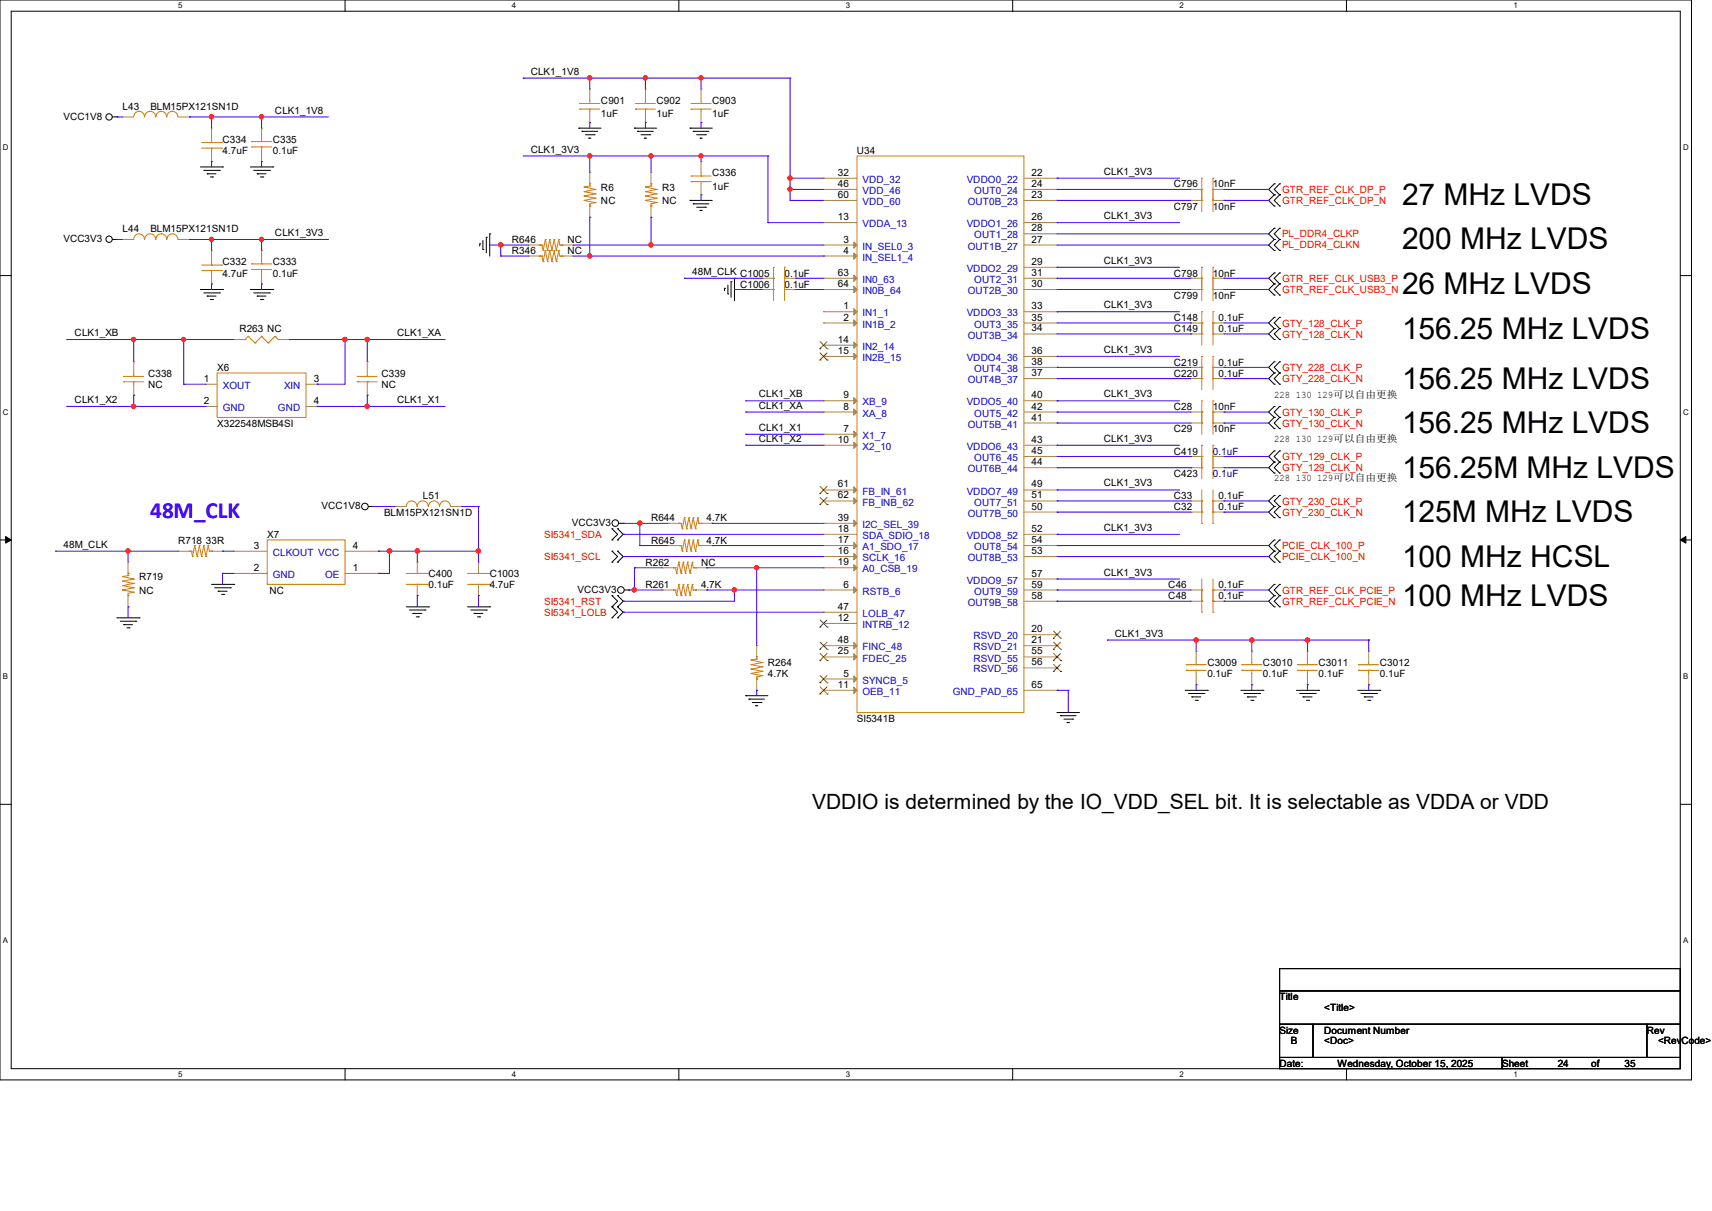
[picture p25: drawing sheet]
<svg xmlns="http://www.w3.org/2000/svg" width="297mm" height="210mm" viewBox="0 0 297 210" stroke-linecap="round" stroke-linejoin="round" font-family="sans-serif">
<defs><g id="words">
<g font-size="5.2">
<text x="243.2" y="35.6">27 MHz LVDS</text>
<text x="243.2" y="43.3">200 MHz LVDS</text>
<text x="243.2" y="51">26 MHz LVDS</text>
<text x="243.2" y="58.7">156.25 MHz LVDS</text>
<text x="243.2" y="67.4">156.25 MHz LVDS</text>
<text x="243.2" y="75.1">156.25 MHz LVDS</text>
<text x="243.2" y="82.8">156.25M MHz LVDS</text>
<text x="243.2" y="90.6">125M MHz LVDS</text>
<text x="243.2" y="98.3">100 MHz HCSL</text>
<text x="243.2" y="105.1">100 MHz LVDS</text>
</g>
<text font-size="4" fill="#00f" x="26.1" y="89.7">48M_CLK</text>
<text font-size="3.6" x="140.9" y="140.3">VDDIO is determined by the IO_VDD_SEL bit. It is selectable as VDDA or VDD</text>
<g font-size="1.7">
<text x="92.1" y="13">CLK1_1V8</text>
<text x="11" y="20.7">VCC1V8</text>
<text x="21.3" y="19">L43</text>
<text x="26.1" y="19">BLM15PX121SN1D</text>
<text x="47.7" y="19.7">CLK1_1V8</text>
<text x="104.3" y="18">C901</text>
<text x="104.3" y="20.4">1uF</text>
<text x="113.9" y="18">C902</text>
<text x="113.9" y="20.4">1uF</text>
<text x="123.6" y="18">C903</text>
<text x="123.6" y="20.4">1uF</text>
<text x="38.6" y="24.8">C334</text>
<text x="38.6" y="26.7">4.7uF</text>
<text x="47.3" y="24.8">C335</text>
<text x="47.3" y="26.7">0.1uF</text>
<text x="92.1" y="26.5">CLK1_3V3</text>
<text x="148.7" y="26.7">U34</text>
<text x="104.3" y="35.4">NC</text>
<text x="104.3" y="33.1">R6</text>
<text x="114.9" y="35.4">NC</text>
<text x="114.9" y="33.1">R3</text>
<text x="123.6" y="30.6">C336</text>
<text x="123.6" y="32.9">1uF</text>
<text x="145.4" y="30.5">32</text>
<text x="145.4" y="32.4">46</text>
<text x="145.4" y="34.3">60</text>
<text x="179" y="32.4">24</text>
<text x="179" y="34.3">23</text>
<text x="179" y="30.5">22</text>
<text x="191.5" y="30.3">CLK1_3V3</text>
<text x="203.7" y="32.5">C796</text>
<text x="210.4" y="32.5">10nF</text>
<text x="11" y="42">VCC3V3</text>
<text x="21.3" y="40.2">L44</text>
<text x="26.1" y="40.2">BLM15PX121SN1D</text>
<text x="47.7" y="40.9">CLK1_3V3</text>
<text x="145.4" y="38.2">13</text>
<text x="179" y="40.1">28</text>
<text x="179" y="38.2">26</text>
<text x="191.5" y="38">CLK1_3V3</text>
<text x="203.7" y="36.4">C797</text>
<text x="210.4" y="36.4">10nF</text>
<text x="38.6" y="46">C332</text>
<text x="38.6" y="48">4.7uF</text>
<text x="47.3" y="46">C333</text>
<text x="47.3" y="48">0.1uF</text>
<text x="88.8" y="42.2">R646</text>
<text x="88.8" y="44.1">R346</text>
<text x="98.5" y="42.2">NC</text>
<text x="98.5" y="44.1">NC</text>
<text x="120.1" y="47.7">48M_CLK C1005</text>
<text x="136.1" y="48">0.1uF</text>
<text x="145.4" y="47.8">63</text>
<text x="146.3" y="42.1">3</text>
<text x="146.3" y="44">4</text>
<text x="179" y="42.1">27</text>
<text x="179" y="47.8">31</text>
<text x="179" y="45.9">29</text>
<text x="191.5" y="45.8">CLK1_3V3</text>
<text x="203.7" y="48">C798</text>
<text x="210.4" y="48">10nF</text>
<text x="128.4" y="49.9">C1006</text>
<text x="136.1" y="49.9">0.1uF</text>
<text x="145.4" y="49.8">64</text>
<text x="146.3" y="53.6">1</text>
<text x="179" y="49.8">30</text>
<text x="179" y="53.6">33</text>
<text x="191.5" y="53.5">CLK1_3V3</text>
<text x="203.7" y="51.8">C799</text>
<text x="210.4" y="51.8">10nF</text>
<text x="13" y="58.3">CLK1_XB</text>
<text x="41.5" y="57.6">R263 NC</text>
<text x="68.9" y="58.3">CLK1_XA</text>
<text x="145.4" y="59.4">14</text>
<text x="146.3" y="55.6">2</text>
<text x="179" y="55.6">35</text>
<text x="179" y="57.5">34</text>
<text x="203.7" y="55.7">C148</text>
<text x="203.7" y="57.6">C149</text>
<text x="211.4" y="55.7">0.1uF</text>
<text x="211.4" y="57.6">0.1uF</text>
<text x="25.7" y="65.3">C338</text>
<text x="37.7" y="64.3">X6</text>
<text x="66.2" y="65.3">C339</text>
<text x="145.4" y="61.4">15</text>
<text x="179" y="63.3">38</text>
<text x="179" y="65.2">37</text>
<text x="179" y="61.4">36</text>
<text x="191.5" y="61.2">CLK1_3V3</text>
<text x="203.7" y="63.4">C219</text>
<text x="203.7" y="65.3">C220</text>
<text x="211.4" y="63.4">0.1uF</text>
<text x="211.4" y="65.3">0.1uF</text>
<text x="13" y="69.9">CLK1_X2</text>
<text x="25.7" y="67.3">NC</text>
<text x="35.3" y="66.2">1</text>
<text x="35.3" y="70.1">2</text>
<text x="54.4" y="70.1">4</text>
<text x="54.4" y="66.2">3</text>
<text x="66.2" y="67.3">NC</text>
<text x="68.9" y="69.9">CLK1_X1</text>
<text x="131.7" y="68.9">CLK1_XB</text>
<text x="131.7" y="70.9">CLK1_XA</text>
<text x="146.3" y="71">8</text>
<text x="146.3" y="69.1">9</text>
<text x="179" y="71">42</text>
<text x="179" y="69.1">40</text>
<text x="191.5" y="68.9">CLK1_3V3</text>
<text x="203.7" y="71.1">C28</text>
<text x="210.4" y="71.1">10nF</text>
<text x="221.1" y="69">228 130 129可以自由更换</text>
<text x="37.7" y="74">X322548MSB4SI</text>
<text x="131.7" y="74.7">CLK1_X1</text>
<text x="131.7" y="76.6">CLK1_X2</text>
<text x="145.4" y="76.8">10</text>
<text x="146.3" y="74.9">7</text>
<text x="179" y="72.9">41</text>
<text x="179" y="76.8">43</text>
<text x="191.5" y="76.6">CLK1_3V3</text>
<text x="203.7" y="75">C29</text>
<text x="210.4" y="75">10nF</text>
<text x="221.1" y="76.7">228 130 129可以自由更换</text>
<text x="179" y="78.7">45</text>
<text x="179" y="80.7">44</text>
<text x="203.7" y="78.8">C419</text>
<text x="203.7" y="82.7">C423</text>
<text x="221.1" y="83.4">228 130 129可以自由更换</text>
<text x="55.8" y="88.3">VCC1V8</text>
<text x="66.6" y="89.4">BLM15PX121SN1D</text>
<text x="73.4" y="86.6">L51</text>
<text x="145.4" y="84.5">61</text>
<text x="145.4" y="86.4">62</text>
<text x="179" y="86.4">51</text>
<text x="179" y="88.4">50</text>
<text x="179" y="84.5">49</text>
<text x="191.5" y="84.4">CLK1_3V3</text>
<text x="203.7" y="86.6">C33</text>
<text x="203.7" y="88.5">C32</text>
<text x="211.4" y="86.6">0.1uF</text>
<text x="211.4" y="88.5">0.1uF</text>
<text x="11" y="95">48M_CLK</text>
<text x="30.9" y="94.3">R718</text>
<text x="35.7" y="94.3">33R</text>
<text x="44" y="95.2">3</text>
<text x="46.4" y="93.3">X7</text>
<text x="61.2" y="95.2">4</text>
<text x="99.2" y="91.2">VCC3V3</text>
<text x="112.9" y="94.3">R645</text>
<text x="112.9" y="90.4">R644</text>
<text x="122.6" y="94.3">4.7K</text>
<text x="122.6" y="90.4">4.7K</text>
<text x="145.4" y="90.3">39</text>
<text x="145.4" y="92.2">18</text>
<text x="145.4" y="94.2">17</text>
<text x="179" y="94.2">54</text>
<text x="179" y="92.2">52</text>
<text x="191.5" y="92.1">CLK1_3V3</text>
<text x="24.1" y="100.7">R719</text>
<text x="44" y="99">2</text>
<text x="61.2" y="99">1</text>
<text x="74.3" y="100.1">C400</text>
<text x="85" y="100.1">C1003</text>
<text x="112" y="98.1">R262</text>
<text x="121.6" y="98.1">NC</text>
<text x="145.4" y="96.1">16</text>
<text x="145.4" y="98">19</text>
<text x="146.3" y="101.9">6</text>
<text x="179" y="96.1">53</text>
<text x="179" y="101.9">59</text>
<text x="179" y="100">57</text>
<text x="191.5" y="99.8">CLK1_3V3</text>
<text x="24.1" y="103">NC</text>
<text x="46.7" y="103">NC</text>
<text x="74.3" y="102">0.1uF</text>
<text x="85" y="102">4.7uF</text>
<text x="100.2" y="102.8">VCC3V3</text>
<text x="112" y="102">R261</text>
<text x="121.6" y="102">4.7K</text>
<text x="145.4" y="107.7">12</text>
<text x="145.4" y="105.7">47</text>
<text x="179" y="103.8">58</text>
<text x="202.7" y="102">C46</text>
<text x="202.7" y="103.9">C48</text>
<text x="211.4" y="102">0.1uF</text>
<text x="211.4" y="103.9">0.1uF</text>
<text x="145.4" y="113.5">25</text>
<text x="145.4" y="111.5">48</text>
<text x="179" y="109.6">20</text>
<text x="179" y="111.5">21</text>
<text x="179" y="113.5">55</text>
<text x="193.4" y="110.4">CLK1_3V3</text>
<text x="133.2" y="117.4">4.7K</text>
<text x="133.2" y="115.5">R264</text>
<text x="145.4" y="119.3">11</text>
<text x="146.3" y="117.3">5</text>
<text x="179" y="115.4">56</text>
<text x="179" y="119.3">65</text>
<text x="209.5" y="115.5">C3009</text>
<text x="209.5" y="117.4">0.1uF</text>
<text x="219.1" y="115.5">C3010</text>
<text x="219.1" y="117.4">0.1uF</text>
<text x="228.8" y="115.5">C3011</text>
<text x="228.8" y="117.4">0.1uF</text>
<text x="239.4" y="115.5">C3012</text>
<text x="239.4" y="117.4">0.1uF</text>
<text x="148.7" y="125.2">SI5341B</text>
<text x="222" y="173.4">Title</text>
<text x="222" y="179.2">Size</text>
<text x="229.7" y="175.3">&lt;Title&gt;</text>
<text x="229.7" y="179.2">Document Number</text>
<text x="285.7" y="179.2">Rev</text>
<text x="222" y="185">Date:</text>
<text x="223.9" y="181.1">B</text>
<text x="229.7" y="181.1">&lt;Doc&gt;</text>
<text x="232.1" y="185">Wednesday, October 15, 2025</text>
<text x="260.6" y="185">Sheet</text>
<text x="270.2" y="185">24</text>
<text x="276" y="185">of</text>
<text x="281.8" y="185">35</text>
<text x="287.7" y="181.1">&lt;RevCode&gt;</text>
</g>
<g font-size="1.7" fill="#00c">
<text x="149.6" y="31.7">VDD_32</text>
<text x="149.6" y="33.7">VDD_46</text>
<text x="149.6" y="35.6">VDD_60</text>
<text x="167.7" y="31.7">VDDO0_22</text>
<text x="167.9" y="35.6">OUT0B_23</text>
<text x="169" y="33.7">OUT0_24</text>
<text x="149.6" y="39.4">VDDA_13</text>
<text x="167.7" y="39.4">VDDO1_26</text>
<text x="169" y="41.4">OUT1_28</text>
<text x="149.6" y="43.3">IN_SEL0_3</text>
<text x="149.6" y="45.2">IN_SEL1_4</text>
<text x="167.7" y="47.2">VDDO2_29</text>
<text x="167.9" y="43.3">OUT1B_27</text>
<text x="149.6" y="49.1">IN0_63</text>
<text x="149.6" y="51">IN0B_64</text>
<text x="167.9" y="51">OUT2B_30</text>
<text x="169" y="49.1">OUT2_31</text>
<text x="149.6" y="54.9">IN1_1</text>
<text x="149.6" y="56.8">IN1B_2</text>
<text x="167.7" y="54.9">VDDO3_33</text>
<text x="167.9" y="58.7">OUT3B_34</text>
<text x="169" y="56.8">OUT3_35</text>
<text x="149.6" y="60.7">IN2_14</text>
<text x="149.6" y="62.6">IN2B_15</text>
<text x="167.7" y="62.6">VDDO4_36</text>
<text x="169" y="64.5">OUT4_38</text>
<text x="38.6" y="67.4">XOUT</text>
<text x="38.6" y="71.3">GND</text>
<text x="48.2" y="71.3">GND</text>
<text x="49.3" y="67.4">XIN</text>
<text x="149.6" y="70.3">XB_9</text>
<text x="167.7" y="70.3">VDDO5_40</text>
<text x="167.9" y="66.5">OUT4B_37</text>
<text x="149.6" y="72.3">XA_8</text>
<text x="149.6" y="76.1">X1_7</text>
<text x="167.9" y="74.2">OUT5B_41</text>
<text x="169" y="72.3">OUT5_42</text>
<text x="149.6" y="78">X2_10</text>
<text x="167.7" y="78">VDDO6_43</text>
<text x="167.9" y="81.9">OUT6B_44</text>
<text x="169" y="80">OUT6_45</text>
<text x="149.6" y="85.8">FB_IN_61</text>
<text x="149.6" y="87.7">FB_INB_62</text>
<text x="167.7" y="85.8">VDDO7_49</text>
<text x="167.9" y="89.6">OUT7B_50</text>
<text x="169" y="87.7">OUT7_51</text>
<text x="149.6" y="91.6">I2C_SEL_39</text>
<text x="149.6" y="93.5">SDA_SDIO_18</text>
<text x="149.6" y="95.4">A1_SDO_17</text>
<text x="167.7" y="93.5">VDDO8_52</text>
<text x="169" y="95.4">OUT8_54</text>
<text x="47.3" y="96.4">CLKOUT VCC</text>
<text x="47.3" y="100.2">GND</text>
<text x="56.4" y="100.2">OE</text>
<text x="149.6" y="97.3">SCLK_16</text>
<text x="149.6" y="99.3">A0_CSB_19</text>
<text x="167.7" y="101.2">VDDO9_57</text>
<text x="167.9" y="97.3">OUT8B_53</text>
<text x="149.6" y="103.1">RSTB_6</text>
<text x="149.6" y="107">LOLB_47</text>
<text x="167.9" y="105.1">OUT9B_58</text>
<text x="169" y="103.1">OUT9_59</text>
<text x="149.6" y="108.9">INTRB_12</text>
<text x="149.6" y="112.8">FINC_48</text>
<text x="168.9" y="110.9">RSVD_20</text>
<text x="168.9" y="112.8">RSVD_21</text>
<text x="149.6" y="118.6">SYNCB_5</text>
<text x="149.6" y="114.7">FDEC_25</text>
<text x="168.9" y="114.7">RSVD_55</text>
<text x="168.9" y="116.6">RSVD_56</text>
<text x="149.6" y="120.5">OEB_11</text>
<text x="165.3" y="120.5">GND_PAD_65</text>
</g>
<g font-size="1.7" fill="#f00">
<text x="222.4" y="33.5">GTR_REF_CLK_DP_P</text>
<text x="222.4" y="35.4">GTR_REF_CLK_DP_N</text>
<text x="222.4" y="41">PL_DDR4_CLKP</text>
<text x="222.4" y="42.9">PL_DDR4_CLKN</text>
<text x="222.4" y="48.9">GTR_REF_CLK_USB3_P</text>
<text x="222.4" y="50.8">GTR_REF_CLK_USB3_N</text>
<text x="222.4" y="56.6">GTY_128_CLK_P</text>
<text x="222.4" y="58.6">GTY_128_CLK_N</text>
<text x="222.4" y="64.3">GTY_228_CLK_P</text>
<text x="222.4" y="66.3">GTY_228_CLK_N</text>
<text x="222.4" y="72.1">GTY_130_CLK_P</text>
<text x="222.4" y="74">GTY_130_CLK_N</text>
<text x="222.4" y="79.8">GTY_129_CLK_P</text>
<text x="222.4" y="81.7">GTY_129_CLK_N</text>
<text x="222.4" y="87.5">GTY_230_CLK_P</text>
<text x="222.4" y="89.4">GTY_230_CLK_N</text>
<text x="94.4" y="93.3">SI5341_SDA</text>
<text x="222.4" y="95.2">PCIE_CLK_100_P</text>
<text x="94.4" y="97.2">SI5341_SCL</text>
<text x="222.4" y="97.2">PCIE_CLK_100_N</text>
<text x="94.4" y="106.8">SI5341_LOLB</text>
<text x="94.4" y="104.9">SI5341_RST</text>
<text x="222.4" y="103">GTR_REF_CLK_PCIE_P</text>
<text x="222.4" y="104.9">GTR_REF_CLK_PCIE_N</text>
</g>
<g font-size="1.7" fill="#000080">
<text x="210.4" y="78.8">0.1uF</text>
<text x="210.4" y="82.7">0.1uF</text>
</g>
<g font-size="1.4">
<text x="30.9" y="1.4">5</text>
<text x="88.8" y="1.4">4</text>
<text x="146.7" y="1.4">3</text>
<text x="204.6" y="1.4">2</text>
<text x="262.6" y="1.4">1</text>
<text x=".5" y="26.1">D</text>
<text x="292" y="26.1">D</text>
<text x=".5" y="71.9">C</text>
<text x="292" y="71.9">C</text>
<text x=".5" y="117.8">B</text>
<text x="292" y="117.8">B</text>
<text x=".5" y="163.6">A</text>
<text x="292" y="163.6">A</text>
<text x="30.9" y="186.8">5</text>
<text x="88.8" y="186.8">4</text>
<text x="146.7" y="186.8">3</text>
<text x="204.6" y="186.8">2</text>
<text x="262.6" y="186.8">1</text>
</g>
</g></defs>
<path d="M0 0h293.5v187.3h-293.5zM1.9 1.9h289.6v183.4h-289.6z" fill="none" stroke="#000" stroke-width=".17"/>
<g fill="#fff">
<path d="M30.9 .2h.8v1.5h-.8z"/>
<path d="M30.9 185.5h.8v1.6h-.8z"/>
</g>
<path d="M59.9 0v1.9M59.9 185.3v2" fill="none" stroke="#000" stroke-width=".17"/>
<g fill="#fff">
<path d="M88.8 .2h.8v1.5h-.8z"/>
<path d="M88.8 185.5h.8v1.6h-.8z"/>
</g>
<path d="M117.8 0v1.9M117.8 185.3v2" fill="none" stroke="#000" stroke-width=".17"/>
<g fill="#fff">
<path d="M146.7 .2h.8v1.5h-.8z"/>
<path d="M146.7 185.5h.8v1.6h-.8z"/>
</g>
<path d="M175.7 0v1.9M175.7 185.3v2" fill="none" stroke="#000" stroke-width=".17"/>
<g fill="#fff">
<path d="M204.6 .2h.8v1.5h-.8z"/>
<path d="M204.6 185.5h.8v1.6h-.8z"/>
</g>
<path d="M233.6 0v1.9M233.6 185.3v2" fill="none" stroke="#000" stroke-width=".17"/>
<g fill="#fff">
<path d="M262.6 .2h.7v1.5h-.7z"/>
<path d="M262.6 185.5h.7v1.6h-.7z"/>
<path d="M.5 24.8h1v1.6h-1z"/>
<path d="M292 24.8h1v1.6h-1z"/>
<path d="M.5 70.7h1v1.5h-1z"/>
<path d="M292 70.7h1v1.5h-1z"/>
</g>
<path d="M0 47.8h1.9M291.5 47.8h2" fill="none" stroke="#000" stroke-width=".17"/>
<g fill="#fff">
<path d="M.5 116.5h.9v1.6h-.9z"/>
<path d="M292 116.5h.9v1.6h-.9z"/>
</g>
<path d="M0 93.6h1.9M291.5 93.6h2" fill="none" stroke="#000" stroke-width=".17"/>
<path d="M1 93l.9 .6-.9 .6zM291.5 93.6l1-.6v1.2z" fill="#000" stroke="#000" stroke-width=".17"/>
<g fill="#fff">
<path d="M.5 162.4h.9v1.5h-.9z"/>
<path d="M292 162.4h.9v1.5h-.9z"/>
</g>
<g fill="none" stroke="#000" stroke-width=".17">
<path d="M19.5 20.3h.8M20.3 20.3h.1M34.8 29h3.8M35.3 29.5h2.8M35.9 30.1h.1M35.9 30.1h1.6M36.5 30.7h.4M36.9 30.7h.1M38.1 29.5h.1M38.6 29h.1M43.4 29h3.9M44 29.5h2.7"/>
<path d="M44.6 30.1h.1M44.6 30.1h1.5M45.2 30.7h.4M45.6 30.7h.1M46.7 29.5h.1M47.3 29h.1M100.4 22.2h.1M100.4 22.2h3.9M101 22.8h.1M101 22.8h2.7M101.6 23.4h1.5M102.2 24h.1"/>
<path d="M102.2 24h.3M103.1 23.4h.1M110.1 22.2h.1M110.1 22.2h3.8M110.6 22.8h.1M110.6 22.8h2.7M111.2 23.4h1.5M111.8 24h.1M111.8 24h.4M112.7 23.4h.1M119.7 22.2h.1M119.7 34.8h.1"/>
<path d="M119.7 22.2h3.9M119.7 34.8h3.9M120.3 22.8h.1M120.3 35.3h.1M120.3 22.8h2.7M120.3 35.3h2.7M120.9 23.4h1.5M120.9 35.9h1.5M121.5 24h.1M121.5 36.5h.1M121.5 24h.3M121.5 36.5h.3"/>
<path d="M122.4 23.4h.1M122.4 35.9h.1M221.1 31.9h.1M221.1 33.8h.1M221.1 35.7h.1M221.1 39.6h.1M221.1 31.9l-1 1 1 .9M221.1 33.8l-1 1 1 .9M221.1 39.6l-1 1 1 .9M222 33.8h.1M222 31.9h.1M222 35.7h.1"/>
<path d="M222 39.6h.1M222 31.9l-.9 1 .9 .9M222 33.8l-.9 1 .9 .9M222 39.6l-.9 1 .9 .9M19.5 41.5h.8M20.3 41.5h.1M34.8 50.2h3.8M35.3 50.8h2.8M35.9 51.4h.1M35.9 51.4h1.6M36.5 51.9h.4M36.9 51.9h.1"/>
<path d="M38.1 50.8h.1M38.6 50.2h.1M43.4 50.2h3.9M44 50.8h2.7M44.6 51.4h.1M44.6 51.4h1.5M45.2 51.9h.4M45.6 51.9h.1M46.7 50.8h.1M47.3 50.2h.1M83.2 42.3h.1M83.2 42.3v.4"/>
<path d="M83.8 43.3h.1M83.8 41.7v1.6M84.4 41.1h.1M84.4 41.1v2.8M85 40.6h.1M85 40.6v3.8M125.7 50h.1M125.7 50v.4M126.3 51h.1M126.3 49.4v1.6M126.8 48.9h.1M126.8 48.9v2.7"/>
<path d="M127.4 48.3h.1M127.4 48.3v3.9M221.1 47.3h.1M221.1 49.2h.1M221.1 51.2h.1M221.1 41.5h.1M221.1 43.4h.1M221.1 55h.1M221.1 57h.1M221.1 58.9h.1M221.1 47.3l-1 1 1 .9M221.1 49.2l-1 1 1 1"/>
<path d="M221.1 41.5l-1 1 1 .9M221.1 55l-1 1 1 1M221.1 57l-1 .9 1 1M222 49.2h.1M222 47.3h.1M222 51.2h.1M222 41.5h.1M222 43.4h.1M222 57h.1M222 55h.1M222 58.9h.1M222 47.3l-.9 1 .9 .9"/>
<path d="M222 49.2l-.9 1 .9 1M222 41.5l-.9 1 .9 .9M222 55l-.9 1 .9 1M222 57l-.9 .9 .9 1M221.1 78.2h.1M221.1 70.5h.1M221.1 72.4h.1M221.1 74.3h.1M221.1 62.7h.1M221.1 64.7h.1M221.1 66.6h.1M221.1 78.2l-1 1 1 .9"/>
<path d="M221.1 70.5l-1 1 1 .9M221.1 72.4l-1 1 1 .9M221.1 62.7l-1 1 1 1M221.1 64.7l-1 1 1 .9M222 78.2h.1M222 72.4h.1M222 70.5h.1M222 74.3h.1M222 64.7h.1M222 62.7h.1M222 66.6h.1M222 78.2l-.9 1 .9 .9"/>
<path d="M222 70.5l-.9 1 .9 .9M222 72.4l-.9 1 .9 .9M222 62.7l-.9 1 .9 1M222 64.7l-.9 1 .9 .9M63.9 87.8h.8M64.7 87.8h.1M106.2 93.6h.1M106.2 91.7h.1M106.2 97.5h.1M106.2 95.6h.1M106.2 91.7l.9 1-.9 .9M106.2 95.6l.9 .9-.9 1"/>
<path d="M107.1 91.7h.1M107.1 93.6h.1M107.1 95.6h.1M107.1 97.5h.1M107.1 91.7l1 1-1 .9M107.1 95.6l1 .9-1 1M107.4 90.8h.7M108.1 90.8h.1M221.1 95.6h.1M221.1 97.5h.1M221.1 93.6h.1M221.1 85.9h.1"/>
<path d="M221.1 87.8h.1M221.1 89.8h.1M221.1 80.1h.1M221.1 82h.1M221.1 95.6l-1 .9 1 1M221.1 93.6l-1 1 1 1M221.1 85.9l-1 1 1 .9M221.1 87.8l-1 1 1 1M221.1 80.1l-1 1 1 .9M222 97.5h.1M222 95.6h.1M222 93.6h.1"/>
<path d="M222 87.8h.1M222 85.9h.1M222 89.8h.1M222 80.1h.1M222 82h.1M222 95.6l-.9 .9 .9 1M222 93.6l-.9 1 .9 1M222 85.9l-.9 1 .9 .9M222 87.8l-.9 1 .9 1M222 80.1l-.9 1 .9 .9M20.3 107.1h3.8M20.9 107.7h2.7"/>
<path d="M21.5 108.3h.1M21.5 108.3h1.5M22 108.9h.4M22.4 108.9h.1M23.6 107.7h.1M24.1 107.1h.1M36.7 101.3h3.9M37.3 101.9h2.7M37.8 102.5h.1M37.8 102.5h1.6M38.4 103.1h.4M38.8 103.1h.1"/>
<path d="M40 101.9h.1M40.6 101.3h.1M70.5 105.2h3.8M71 105.8h2.7M71.6 106.4h.1M71.6 106.4h1.6M72.2 107h.4M72.6 107h.1M73.7 105.8h.1M74.3 105.2h.1M81.1 105.2h3.9M81.7 105.8h2.7"/>
<path d="M82.3 106.4h.1M82.3 106.4h1.5M82.8 107h.4M83.2 107h.1M84.4 105.8h.1M85 105.2h.1M106.2 107.1h.1M106.2 105.2h.1M106.2 103.3h.1M106.2 105.2l.9 1-.9 .9M106.2 103.3l.9 1-.9 .9M107.1 105.2h.1"/>
<path d="M107.1 107.1h.1M107.1 103.3h.1M107.1 105.2l1 1-1 .9M107.1 103.3l1 1-1 .9M108.3 102.3h.8M109.1 102.3h.1M205.6 119.7h3.9M209.5 119.7h.1M215.3 119.7h3.8M219.1 119.7h.1M221.1 101.3h.1M221.1 103.3h.1"/>
<path d="M221.1 105.2h.1M221.1 101.3l-1 1 1 1M221.1 103.3l-1 1 1 .9M222 103.3h.1M222 101.3h.1M222 105.2h.1M222 101.3l-.9 1 .9 1M222 103.3l-.9 1 .9 .9M224.9 119.7h3.9M228.8 119.7h.1M235.5 119.7h3.9M239.4 119.7h.1"/>
<path d="M0 139.5h1.9M129.4 120.6h.1M129.4 120.6h3.8M129.9 121.2h.1M129.9 121.2h2.7M130.5 121.8h1.5M131.1 122.4h.1M131.1 122.4h.4M132 121.8h.1M183.4 123.6h.1M183.4 123.6h3.9M184 124.1h.1"/>
<path d="M184 124.1h2.7M184.6 124.7h1.5M185.1 125.3h.1M185.1 125.3h.4M186.1 124.7h.1M206.2 120.3h2.7M206.8 120.9h.1M206.8 120.9h1.5M207.3 121.5h.4M207.7 121.5h.1M208.9 120.3h.1M215.8 120.3h2.7"/>
<path d="M216.4 120.9h.1M216.4 120.9h1.6M217 121.5h.4M217.4 121.5h.1M218.5 120.3h.1M225.5 120.3h2.7M226.1 120.9h.1M226.1 120.9h1.5M226.7 121.5h.3M227 121.5h.1M228.2 120.3h.1M236.1 120.3h2.7"/>
<path d="M236.7 120.9h.1M236.7 120.9h1.5M237.3 121.5h.4M237.7 121.5h.1M238.8 120.3h.1M291.5 139.5h2M222 168h69.5v3.8h-69.5zM222 171.8h69.5v5.8h-69.5zM222 177.6h5.8v5.8h-5.8zM227.8 177.6h57.9v5.8h-57.9zM285.7 177.6h5.8v5.8h-5.8zM222 183.4h38.6v1.9h-38.6z"/>
<path d="M260.6 183.4h30.9v1.9h-30.9z"/>
<circle cx="18.9" cy="20.3" r=".55"/>
<circle cx="18.9" cy="41.5" r=".55"/>
<circle cx="63.3" cy="87.8" r=".57"/>
<circle cx="106.7" cy="90.7" r=".57"/>
<circle cx="107.7" cy="102.3" r=".57"/>
</g>
<g fill="none" stroke="#cc8006" stroke-width=".17">
<path d="M100.6 17.9h.1M100.6 18.9h.1M100.6 17.9h3.5M100.6 18.9h3.5M102.3 18.9h.1M102.3 17.9h.1M102.3 17.4v.5M102.3 18.9v.4M110.2 17.9h.1M110.2 18.9h.1M110.2 17.9h3.5M110.2 18.9h3.5"/>
<path d="M112 18.9h.1M112 17.9h.1M112 17.4v.5M112 18.9v.4M119.9 17.9h.1M119.9 18.9h.1M119.9 17.9h3.5M119.9 18.9h3.5M121.6 18.9h.1M121.6 17.9h.1M121.6 17.4v.5M121.6 18.9v.4"/>
<path d="M25.1 20.3a.93 .93 0 0 0-1-1 .93 .93 0 0 0-.9 1M27 20.3a.95 .95 0 0 0-.9-1 .95 .95 0 0 0-1 1M28.9 20.3a.93 .93 0 0 0-.9-1 .93 .93 0 0 0-.9 1M30.9 20.3a.95 .95 0 0 0-1-1 .95 .95 0 0 0-.9 1M35 24.7h3.4M35 25.7h3.4M36.7 25.7h.1M36.7 24.7h.1M36.7 24.1v.6M36.7 25.7v.4M38.4 24.7h.1M38.4 25.7h.1"/>
<path d="M43.6 25.5h.1M43.6 24.6h.1M43.6 25.5h3.5M43.6 24.6h3.5M45.4 24.6h.1M45.4 25.5h.1M45.4 24.1v.5M45.4 25.5v.6M101.3 34.8h.1M101.3 34h.1M101.3 33.2h.1M101.3 32.4h.1"/>
<path d="M101.3 32.4l2 .5M101.3 34.8l2 .3M101.3 34l2 .4M101.3 33.2l2 .4M102.3 31.9h.1M102.3 35.7h.1M102.3 35.3h.1M102.3 32.3h.1M102.3 31.9v.4M102.3 35.3v.4M102.3 32.3l-1 .1M103.3 32.9h.1"/>
<path d="M103.3 35.1h.1M103.3 34.4h.1M103.3 33.6h.1M103.3 35.1l-1 .2M103.3 34.4l-2 .4M103.3 33.6l-2 .4M103.3 32.9l-2 .3M112 34.8h.1M112 34h.1M112 33.2h.1M112 32.4h.1M112 32.4l1.9 .5"/>
<path d="M112 34.8l1.9 .3M112 34l1.9 .4M112 33.2l1.9 .4M112.9 31.9h.1M112.9 35.7h.1M112.9 35.3h.1M112.9 32.3h.1M112.9 31.9v.4M112.9 35.3v.4M112.9 32.3l-.9 .1M113.9 32.9h.1M113.9 35.1h.1"/>
<path d="M113.9 34.4h.1M113.9 33.6h.1M113.9 35.1l-1 .2M113.9 34.4l-1.9 .4M113.9 33.6l-1.9 .4M113.9 32.9l-1.9 .3M119.9 30.5h.1M119.9 31.5h.1M119.9 30.5h3.5M119.9 31.5h3.5M121.6 31.5h.1M121.6 30.5h.1"/>
<path d="M121.6 29.9v.6M121.6 31.5v.4M148.7 27.1h28.9v96.5h-28.9zM208.5 32.9h.1M208.5 30.9h.1M208.5 34.8h.1M208.5 30.9v5.8M210.4 32.9h.1M210.4 30.9h.1M210.4 34.8h.1M210.4 30.9v5.8M23.2 41.5a.93 .93 0 0 1 .9-.9 .93 .93 0 0 1 1 .9"/>
<path d="M25.1 41.5a.95 .95 0 0 1 1-.9 .95 .95 0 0 1 .9 .9M27.1 41.5a.93 .93 0 0 1 .9-.9 .93 .93 0 0 1 .9 .9M29 41.5a.95 .95 0 0 1 .9-.9 .95 .95 0 0 1 1 .9M35 46h3.4M35 46.9h3.4M36.7 46.9h.1M36.7 46h.1M36.7 45.4v.6M36.7 46.9v.4M38.4 46h.1M38.4 46.9h.1M42.5 58.9h.1"/>
<path d="M43.1 58.3h.1M43.1 58.3l1.1 1.2M43.1 58.3l-.6 .6M43.6 46.7h.1M43.6 45.8h.1M43.6 46.7h3.5M43.6 45.8h3.5M44.2 59.5h.1M45.4 58.3h.1M45.4 45.8h.1M45.4 46.7h.1M45.4 45.4v.4"/>
<path d="M45.4 46.7v.6M45.4 58.3l1.1 1.2M45.4 58.3l-1.2 1.2M46.5 59.5h.1M47.7 58.3h.1M47.7 58.3l.6 .6M47.7 58.3l-1.2 1.2M93.6 42.5h.1M93.6 44.4h.1M93.6 42.5h.4M93.6 44.4h.4M94 42.5h.1"/>
<path d="M94 44.4h.1M94 42.5l.2 .9M94 44.4l.2 1M94.2 43.4h.1M94.2 45.4h.1M94.6 41.5h.1M94.6 43.4h.1M94.6 41.5l-.4 1.9M94.6 41.5l.4 1.9M94.6 43.4l-.4 2M94.6 43.4l.4 2M95 43.4h.1"/>
<path d="M95 45.4h.1M95.4 41.5h.1M95.4 43.4h.1M95.4 41.5l.4 1.9M95.4 41.5l-.4 1.9M95.4 43.4l.4 2M95.4 43.4l-.4 2M95.8 43.4h.1M95.8 45.4h.1M96.1 41.5h.1M96.1 43.4h.1M96.1 41.5l.4 1.9"/>
<path d="M96.1 41.5l-.3 1.9M96.1 43.4l.4 2M96.1 43.4l-.3 2M96.5 43.4h.1M96.5 45.4h.1M96.9 41.5h.1M96.9 43.4h.1M96.9 41.5l.2 1M96.9 41.5l-.4 1.9M96.9 43.4l.2 1M96.9 43.4l-.4 2M97.1 42.5h.1"/>
<path d="M97.1 44.4h.1M97.1 42.5h.4M97.1 44.4h.4M97.5 42.5h.1M97.5 44.4h.1M134.2 48.3h.1M134.2 46.4h.1M134.2 50.2h.1M134.2 46.4v5.8M136.1 48.3h.1M136.1 46.4h.1M136.1 50.2h.1"/>
<path d="M136.1 46.4v5.8M208.5 56h.1M208.5 54.1h.1M208.5 48.3h.1M208.5 46.4h.1M208.5 57.9h.1M208.5 50.2h.1M208.5 46.4v5.8M208.5 54.1v5.8M210.4 56h.1M210.4 54.1h.1M210.4 48.3h.1"/>
<path d="M210.4 46.4h.1M210.4 57.9h.1M210.4 50.2h.1M210.4 46.4v5.8M210.4 54.1v5.8M21.5 65.3h.1M21.5 66.2h.1M21.5 65.3h3.4M21.5 66.2h3.4M23.2 66.2h.1M23.2 65.3h.1M23.2 64.7v.6"/>
<path d="M23.2 66.2v.4M37.7 64.7h15.4v7.7h-15.4zM62 65.3h.1M62 66.2h.1M62 65.3h3.4M62 66.2h3.4M63.7 66.2h.1M63.7 65.3h.1M63.7 64.7v.6M63.7 66.2v.4M208.5 71.5h.1M208.5 69.5h.1"/>
<path d="M208.5 63.7h.1M208.5 61.8h.1M208.5 65.7h.1M208.5 73.4h.1M208.5 79.2h.1M208.5 77.2h.1M208.5 61.8v5.8M208.5 69.5v5.8M208.5 77.2v5.8M210.4 71.5h.1M210.4 69.5h.1M210.4 63.7h.1"/>
<path d="M210.4 61.8h.1M210.4 65.7h.1M210.4 73.4h.1M210.4 79.2h.1M210.4 77.2h.1M210.4 61.8v5.8M210.4 69.5v5.8M210.4 77.2v5.8M21.3 100h.1M21.3 100l1.9 .4M22.2 99.4h.1M22.2 99.8h.1"/>
<path d="M22.2 99.4v.4M22.2 99.8l-.9 .2M32.9 95.6h.1M32.9 95.6h.3M33.2 95.6h.1M33.2 95.6l.2 .9M33.4 96.5h.1M33.8 94.6h.1M33.8 94.6l-.4 1.9M33.8 94.6l.4 1.9M34.2 96.5h.1M34.6 94.6h.1"/>
<path d="M34.6 94.6l.4 1.9M34.6 94.6l-.4 1.9M35 96.5h.1M35.3 94.6h.1M35.3 94.6l.4 1.9M35.3 94.6l-.3 1.9M35.7 96.5h.1M36.1 94.6h.1M36.1 94.6l.2 1M36.1 94.6l-.4 1.9M36.3 95.6h.1M36.3 95.6h.4"/>
<path d="M36.7 95.6h.1M46.4 93.6h13.5v7.7h-13.5zM70.5 99.4h3.8M70.5 87.8a.93 .93 0 0 1 .9-.9 .93 .93 0 0 1 .9 .9M72.4 87.8a.95 .95 0 0 1 .9-.9 .95 .95 0 0 1 1 .9M72.4 99.4h.1M74.3 99.4h.1M74.3 87.8a.95 .95 0 0 1 1-.9 .95 .95 0 0 1 .9 .9M76.3 87.8a.93 .93 0 0 1 .9-.9 .93 .93 0 0 1 .9 .9M81.1 99.4h3.9M83 99.4h.1M85 99.4h.1"/>
<path d="M116.8 98.5h.1M116.8 98.5h.4M117.2 98.5h.1M117.2 98.5l.2 .9M117.4 99.4h.1M117.8 97.5h.1M117.8 94.6h.1M117.8 90.8h.1M117.8 97.5l-.4 1.9M117.8 97.5l.4 1.9M117.8 94.6h.4M117.8 90.8h.4"/>
<path d="M118.2 99.4h.1M118.2 94.6h.1M118.2 90.8h.1M118.2 94.6l.2 1M118.2 90.8l.2 .9M118.4 95.6h.1M118.4 91.7h.1M118.5 97.5h.1M118.5 97.5l.4 1.9M118.5 97.5l-.3 1.9M118.7 93.6h.1M118.7 89.8h.1"/>
<path d="M118.7 93.6l-.3 2M118.7 93.6l.4 2M118.7 89.8l-.3 1.9M118.7 89.8l.4 1.9M118.9 99.4h.1M119.1 95.6h.1M119.1 91.7h.1M119.3 97.5h.1M119.3 97.5l.4 1.9M119.3 97.5l-.4 1.9M119.5 93.6h.1M119.5 89.8h.1"/>
<path d="M119.5 93.6l.4 2M119.5 93.6l-.4 2M119.5 89.8l.4 1.9M119.5 89.8l-.4 1.9M119.7 99.4h.1M119.9 95.6h.1M119.9 91.7h.1M120.1 97.5h.1M120.1 97.5l.2 1M120.1 97.5l-.4 1.9M120.3 98.5h.1M120.3 93.6h.1"/>
<path d="M120.3 89.8h.1M120.3 98.5h.3M120.3 93.6l.3 2M120.3 93.6l-.4 2M120.3 89.8l.3 1.9M120.3 89.8l-.4 1.9M120.6 98.5h.1M120.6 95.6h.1M120.6 91.7h.1M121.1 93.6h.1M121.1 89.8h.1M121.1 93.6l.1 1"/>
<path d="M121.1 93.6l-.5 2M121.1 89.8l.1 1M121.1 89.8l-.5 1.9M121.2 94.6h.1M121.2 90.8h.1M121.2 94.6h.4M121.2 90.8h.4M121.6 94.6h.1M121.6 90.8h.1M208.5 86.9h.1M208.5 88.8h.1M208.5 90.8h.1"/>
<path d="M208.5 81.1h.1M208.5 85v5.8M210.4 86.9h.1M210.4 88.8h.1M210.4 90.8h.1M210.4 81.1h.1M210.4 85v5.8M21.3 102.3h.1M21.3 100.8h.1M21.3 101.6h.1M21.3 102.3l1.9 .4M21.3 100.8l1.9 .4"/>
<path d="M21.3 101.6l1.9 .3M22.2 103.3h.1M22.2 102.9h.1M22.2 102.9v.4M23.2 100.4h.1M23.2 101.2h.1M23.2 101.9h.1M23.2 102.7h.1M23.2 100.4l-1.9 .4M23.2 101.2l-1.9 .4M23.2 101.9l-1.9 .4M23.2 102.7l-1 .2"/>
<path d="M70.5 101.3h3.8M72.4 101.3h.1M74.3 101.3h.1M81.1 101.3h3.9M83 101.3h.1M85 101.3h.1M116.8 102.3h.1M116.8 102.3h.4M117.2 102.3h.1M117.2 102.3l.2 1M117.4 103.3h.1M117.8 101.3h.1"/>
<path d="M117.8 101.3l-.4 2M117.8 101.3l.4 2M118.2 103.3h.1M118.5 101.3h.1M118.5 101.3l-.3 2M118.5 101.3l.4 2M118.9 103.3h.1M119.3 101.3h.1M119.3 101.3l.4 2M119.3 101.3l-.4 2M119.7 103.3h.1M120.1 101.3h.1"/>
<path d="M120.1 101.3l.2 1M120.1 101.3l-.4 2M120.3 102.3h.1M120.3 102.3h.3M120.6 102.3h.1M130.3 116.8h.1M130.3 116h.1M130.3 115.3h.1M130.3 114.5h.1M130.3 114.5l1.9 .4M130.3 116.8l1.9 .4M130.3 116l1.9 .4"/>
<path d="M130.3 115.3l1.9 .4M131.3 113.9h.1M131.3 117.8h.1M131.3 117.4h.1M131.3 114.3h.1M131.3 113.9v.4M131.3 117.4v.4M131.3 114.3l-1 .2M132.2 114.9h.1M132.2 117.2h.1M132.2 116.4h.1M132.2 115.7h.1"/>
<path d="M132.2 117.2l-.9 .2M132.2 116.4l-1.9 .4M132.2 115.7l-1.9 .3M132.2 114.9l-1.9 .4M205.8 116.2h.1M205.8 115.3h.1M205.8 116.2h3.5M205.8 115.3h3.5M207.5 115.3h.1M207.5 116.2h.1M207.5 114.9v.4M207.5 116.2v.6"/>
<path d="M208.5 102.3h.1M208.5 104.3h.1M208.5 106.2h.1M208.5 100.4v5.8M210.4 102.3h.1M210.4 104.3h.1M210.4 106.2h.1M210.4 100.4v5.8M215.4 116.2h.1M215.4 115.3h.1M215.4 116.2h3.5M215.4 115.3h3.5"/>
<path d="M217.2 115.3h.1M217.2 116.2h.1M217.2 114.9v.4M217.2 116.2v.6M225.1 116.2h.1M225.1 115.3h.1M225.1 116.2h3.5M225.1 115.3h3.5M226.8 115.3h.1M226.8 116.2h.1M226.8 114.9v.4M226.8 116.2v.6"/>
<path d="M235.7 116.2h.1M235.7 115.3h.1M235.7 116.2h3.5M235.7 115.3h3.5M237.4 115.3h.1M237.4 116.2h.1M237.4 114.9v.4M237.4 116.2v.6"/>
</g>
<g fill="none" stroke="#a84" stroke-width=".17">
<path d="M102.3 15.5h.1M102.3 15.5v1.9M102.3 19.3v2M112 15.5h.1M112 15.5v1.9M112 19.3v2M121.6 15.5h.1M121.6 15.5v1.9M121.6 19.3v2M21.3 20.3h.1M21.3 20.3h1.9M30.9 20.3h2"/>
<path d="M32.9 20.3h.1M36.7 28h.1M36.7 22.2h.1M36.7 22.2v1.9M36.7 26.1v1.9M45.4 22.2h.1M45.4 28h.1M45.4 22.2v1.9M45.4 26.1v1.9M102.3 29.9h.1M102.3 37.7h.1M102.3 21.3h.1"/>
<path d="M102.3 29.9v2M102.3 35.7v2M112 21.3h.1M112.9 29.9h.1M112.9 37.7h.1M112.9 29.9v2M112.9 35.7v2M121.6 33.8h.1M121.6 28h.1M121.6 21.3h.1M121.6 28v1.9M121.6 31.9v1.9"/>
<path d="M142.9 30.9h.1M142.9 32.9h.1M142.9 34.8h.1M142.9 38.6h.1M142.9 32.9h5.8M142.9 34.8h5.8M142.9 30.9h5.8M142.9 38.6h5.8M177.6 32.9h5.8M177.6 34.8h5.8M177.6 30.9h5.8M177.6 38.6h5.8"/>
<path d="M183.4 32.9h.1M183.4 34.8h.1M183.4 30.9h.1M183.4 38.6h.1M206.6 32.9h.1M206.6 34.8h.1M206.6 32.9h1.9M206.6 34.8h1.9M210.4 32.9h1.9M210.4 34.8h1.9M212.3 32.9h.1M212.3 34.8h.1"/>
<path d="M21.3 41.5h.1M21.3 41.5h1.9M30.9 41.5h2M32.9 41.5h.1M36.7 49.2h.1M36.7 43.4h.1M36.7 43.4v2M36.7 47.3v1.9M40.6 58.9h.1M40.6 58.9h1.9M45.4 43.4h.1M45.4 49.2h.1"/>
<path d="M45.4 43.4v2M45.4 47.3v1.9M48.3 58.9h1.9M50.2 58.9h.1M91.7 42.5h.1M91.7 44.4h.1M91.7 42.5h1.9M91.7 44.4h1.9M97.5 42.5h1.9M97.5 44.4h1.9M99.4 42.5h.1M99.4 44.4h.1"/>
<path d="M132.2 48.3h.1M132.2 50.2h.1M132.2 48.3h2M132.2 50.2h2M136.1 48.3h1.9M136.1 50.2h1.9M138 48.3h.1M138 50.2h.1M142.9 48.3h.1M142.9 50.2h.1M142.9 54.1h.1M142.9 56h.1"/>
<path d="M142.9 59.9h.1M142.9 42.5h.1M142.9 44.4h.1M142.9 48.3h5.8M142.9 42.5h5.8M142.9 44.4h5.8M142.9 50.2h5.8M142.9 56h5.8M142.9 54.1h5.8M142.9 59.9h5.8M177.6 48.3h5.8M177.6 42.5h5.8"/>
<path d="M177.6 50.2h5.8M177.6 56h5.8M177.6 57.9h5.8M177.6 54.1h5.8M177.6 40.6h5.8M177.6 46.4h5.8M183.4 40.6h.1M183.4 42.5h.1M183.4 48.3h.1M183.4 50.2h.1M183.4 56h.1M183.4 57.9h.1"/>
<path d="M183.4 46.4h.1M183.4 54.1h.1M206.6 56h.1M206.6 48.3h.1M206.6 57.9h.1M206.6 50.2h.1M206.6 48.3h1.9M206.6 50.2h1.9M206.6 56h1.9M206.6 57.9h1.9M210.4 48.3h1.9M210.4 50.2h1.9"/>
<path d="M210.4 56h1.9M210.4 57.9h1.9M212.3 56h.1M212.3 48.3h.1M212.3 57.9h.1M212.3 50.2h.1M23.2 68.5h.1M23.2 62.7h.1M23.2 62.7v2M23.2 66.6v1.9M35.7 66.6h.1M35.7 70.5h.1"/>
<path d="M35.7 70.5h2M35.7 66.6h2M53.1 70.5h1.9M53.1 66.6h1.9M55 70.5h.1M55 66.6h.1M63.7 68.5h.1M63.7 62.7h.1M63.7 62.7v2M63.7 66.6v1.9M142.9 71.5h.1M142.9 69.5h.1"/>
<path d="M142.9 75.3h.1M142.9 77.2h.1M142.9 61.8h.1M142.9 71.5h5.8M142.9 69.5h5.8M142.9 75.3h5.8M142.9 77.2h5.8M142.9 61.8h5.8M177.6 71.5h5.8M177.6 63.7h5.8M177.6 65.7h5.8M177.6 73.4h5.8"/>
<path d="M177.6 79.2h5.8M177.6 69.5h5.8M177.6 77.2h5.8M177.6 61.8h5.8M183.4 63.7h.1M183.4 65.7h.1M183.4 71.5h.1M183.4 73.4h.1M183.4 79.2h.1M183.4 61.8h.1M183.4 69.5h.1M183.4 77.2h.1"/>
<path d="M206.6 71.5h.1M206.6 63.7h.1M206.6 65.7h.1M206.6 73.4h.1M206.6 79.2h.1M206.6 71.5h1.9M206.6 63.7h1.9M206.6 65.7h1.9M206.6 73.4h1.9M206.6 79.2h1.9M210.4 71.5h1.9M210.4 63.7h1.9"/>
<path d="M210.4 65.7h1.9M210.4 73.4h1.9M210.4 79.2h1.9M212.3 71.5h.1M212.3 63.7h.1M212.3 65.7h.1M212.3 73.4h.1M212.3 79.2h.1M22.2 97.5h.1M22.2 97.5v1.9M30.9 95.6h.1M30.9 95.6h2"/>
<path d="M36.7 95.6h1.9M38.6 95.6h.1M40.6 95.6h.1M40.6 99.4h.1M40.6 95.6h5.8M40.6 99.4h5.8M59.9 95.6h5.8M59.9 99.4h5.8M65.7 95.6h.1M65.7 99.4h.1M68.5 87.8h.1M68.5 87.8h2"/>
<path d="M72.4 97.5h.1M72.4 97.5v1.9M78.2 87.8h1.9M80.1 87.8h.1M83 97.5h.1M83 97.5v1.9M114.9 98.5h.1M114.9 98.5h1.9M115.8 94.6h.1M115.8 90.8h.1M115.8 94.6h2M115.8 90.8h2"/>
<path d="M120.6 98.5h2M121.6 94.6h2M121.6 90.8h2M122.6 98.5h.1M123.6 94.6h.1M123.6 90.8h.1M142.9 85h.1M142.9 86.9h.1M142.9 90.8h.1M142.9 92.7h.1M142.9 94.6h.1M142.9 96.5h.1"/>
<path d="M142.9 98.5h.1M142.9 86.9h5.8M142.9 98.5h5.8M142.9 94.6h5.8M142.9 90.8h5.8M142.9 85h5.8M142.9 92.7h5.8M142.9 96.5h5.8M177.6 86.9h5.8M177.6 88.8h5.8M177.6 94.6h5.8M177.6 81.1h5.8"/>
<path d="M177.6 85h5.8M177.6 92.7h5.8M177.6 96.5h5.8M183.4 81.1h.1M183.4 86.9h.1M183.4 88.8h.1M183.4 94.6h.1M183.4 96.5h.1M183.4 85h.1M183.4 92.7h.1M206.6 86.9h.1M206.6 88.8h.1"/>
<path d="M206.6 81.1h.1M206.6 86.9h1.9M206.6 88.8h1.9M206.6 81.1h1.9M210.4 86.9h1.9M210.4 88.8h1.9M210.4 81.1h1.9M212.3 86.9h.1M212.3 88.8h.1M212.3 81.1h.1M22.2 105.2h.1M22.2 103.3v1.9"/>
<path d="M72.4 103.3h.1M72.4 101.3v2M83 103.3h.1M83 101.3v2M114.9 102.3h.1M114.9 102.3h1.9M120.6 102.3h2M122.6 102.3h.1M131.3 112h.1M131.3 119.7h.1M131.3 112v1.9M131.3 117.8v1.9"/>
<path d="M142.9 108.1h.1M142.9 102.3h.1M142.9 119.7h.1M142.9 106.2h.1M142.9 117.8h.1M142.9 113.9h.1M142.9 112h.1M142.9 102.3h5.8M142.9 108.1h5.8M142.9 119.7h5.8M142.9 106.2h5.8M142.9 117.8h5.8"/>
<path d="M142.9 113.9h5.8M142.9 112h5.8M177.6 102.3h5.8M177.6 104.3h5.8M177.6 119.7h5.8M177.6 113.9h5.8M177.6 112h5.8M177.6 110.1h5.8M177.6 115.8h5.8M177.6 100.4h5.8M183.4 102.3h.1M183.4 104.3h.1"/>
<path d="M183.4 110.1h.1M183.4 112h.1M183.4 113.9h.1M183.4 115.8h.1M183.4 100.4h.1M183.4 119.7h.1M206.6 102.3h.1M206.6 104.3h.1M206.6 102.3h1.9M206.6 104.3h1.9M207.5 112.9h.1M207.5 118.7h.1"/>
<path d="M207.5 112.9v2M207.5 116.8v1.9M210.4 102.3h1.9M210.4 104.3h1.9M212.3 102.3h.1M212.3 104.3h.1M217.2 112.9h.1M217.2 118.7h.1M217.2 112.9v2M217.2 116.8v1.9M226.8 112.9h.1M226.8 118.7h.1"/>
<path d="M226.8 112.9v2M226.8 116.8v1.9M237.4 112.9h.1M237.4 118.7h.1M237.4 112.9v2M237.4 116.8v1.9"/>
</g>
<g fill="#a84" stroke="#a84" stroke-width=".17">
<path d="M148.1 70.9l.6 .6-.6 .5z"/>
<path d="M148.1 69l.6 .5-.6 .6z"/>
<path d="M148.1 74.8l.6 .5-.6 .6z"/>
<path d="M148.1 76.7l.6 .5-.6 .6z"/>
<path d="M148.1 47.7l.6 .6-.6 .5z"/>
<path d="M148.1 49.7l.6 .5-.6 .6z"/>
<path d="M148.1 53.5l.6 .6-.6 .5z"/>
<path d="M148.1 55.5l.6 .5-.6 .6z"/>
<path d="M148.1 59.3l.6 .6-.6 .5z"/>
<path d="M148.1 61.3l.6 .5-.6 .6z"/>
<path d="M148.1 84.4l.6 .6-.6 .5z"/>
<path d="M148.1 86.3l.6 .6-.6 .5z"/>
<path d="M148.1 90.2l.6 .6-.6 .5z"/>
<path d="M148.1 94.1l.6 .5-.6 .6z"/>
<path d="M148.1 96l.6 .5-.6 .6z"/>
<path d="M148.1 97.9l.6 .6-.6 .5z"/>
<path d="M148.1 101.8l.6 .5-.6 .6z"/>
<path d="M148.1 119.2l.6 .5-.6 .6z"/>
<path d="M148.1 117.2l.6 .6-.6 .5z"/>
<path d="M148.1 113.4l.6 .5-.6 .6z"/>
<path d="M148.1 111.4l.6 .6-.6 .5z"/>
<path d="M148.1 42l.6 .5-.6 .6z"/>
<path d="M148.1 43.9l.6 .5-.6 .6z"/>
</g>
<g fill="none" stroke="#804000" stroke-width=".17">
<path d="M142.3 59.3l1.2 1.2M143.5 59.3l-1.3 1.2M142.2 60.5h.1M142.2 62.4h.1M142.3 61.2l1.2 1.2M143.5 61.2l-1.3 1.2M143.5 60.5h.1M143.5 62.4h.1M142.2 85.6h.1M142.2 87.5h.1M142.3 84.4l1.2 1.2M142.3 86.3l1.2 1.2"/>
<path d="M143.5 84.4l-1.3 1.2M143.5 86.3l-1.3 1.2M143.5 85.6h.1M143.5 87.5h.1M142.2 108.8h.1M142.2 118.4h.1M142.2 114.6h.1M142.2 112.6h.1M142.3 107.5l1.2 1.3M142.3 119.1l1.2 1.3M142.3 117.2l1.2 1.2M142.3 113.3l1.2 1.3"/>
<path d="M142.3 111.4l1.2 1.2M143.5 107.5l-1.3 1.3M143.5 119.1l-1.3 1.3M143.5 117.2l-1.3 1.2M143.5 113.3l-1.3 1.3M143.5 111.4l-1.3 1.2M143.5 108.8h.1M143.5 118.4h.1M143.5 114.6h.1M143.5 112.6h.1M182.8 110.7h.1M182.8 112.6h.1"/>
<path d="M182.8 114.6h.1M182.8 116.5h.1M182.8 109.5l1.2 1.2M182.8 111.4l1.2 1.2M182.8 113.3l1.2 1.3M182.8 115.2l1.2 1.3M184 109.5l-1.2 1.2M184 111.4l-1.2 1.2M184 113.3l-1.2 1.3M184 115.2l-1.2 1.3M184 110.7h.1M184 112.6h.1"/>
<path d="M184 114.6h.1M184 116.5h.1M142.2 120.4h.1M143.5 120.4h.1"/>
</g>
<g fill="none" stroke="#4200ff" stroke-width=".17">
<path d="M90.8 13.5h.1M90.8 13.5h46.3M102.3 13.5h.1M102.3 13.5v2M112 13.5h.1M112 13.5v2M121.6 13.5h.1M121.6 13.5v2M137.1 13.5h.1M137.1 13.5v21.3M20.3 20.3h.1M20.3 20.3h1"/>
<path d="M32.9 20.3h.1M32.9 20.3h24.1M36.7 20.3h.1M36.7 28h.1M36.7 20.3v1.9M36.7 28v1M45.4 20.3h.1M45.4 28h.1M45.4 20.3v1.9M45.4 28v1M90.8 27.1h42.4M102.3 21.3h.1"/>
<path d="M102.3 27.1h.1M102.3 37.7h.1M102.3 21.3v.9M102.3 27.1v2.8M102.3 37.7v6.7M112 21.3h.1M112 21.3v.9M112.9 27.1h.1M112.9 37.7h.1M112.9 27.1v2.8M112.9 37.7v4.8M121.6 21.3h.1"/>
<path d="M121.6 27.1h.1M121.6 33.8h.1M121.6 21.3v.9M121.6 27.1v.9M121.6 33.8v1M133.2 38.6h.1M133.2 27.1h.1M133.2 38.6h9.7M133.2 27.1v11.5M137.1 32.9h.1M137.1 34.8h.1M137.1 30.9h.1"/>
<path d="M137.1 32.9h5.8M137.1 34.8h5.8M137.1 30.9h5.8M183.4 30.9h.1M183.4 32.9h.1M183.4 34.8h.1M183.4 38.6h.1M183.4 32.9h23.2M183.4 34.8h23.2M183.4 38.6h21.2M183.4 30.9h21.2M212.3 32.9h.1"/>
<path d="M212.3 34.8h.1M212.3 32.9h7.8M212.3 34.8h7.8M11.6 58.9h.1M11.6 58.9h29M20.3 41.5h.1M20.3 41.5h1M23.2 58.9h.1M23.2 58.9v3.8M31.9 58.9h.1M31.9 58.9v7.7M32.9 41.5h.1"/>
<path d="M32.9 41.5h24.1M36.7 41.5h.1M36.7 49.2h.1M36.7 41.5v1.9M36.7 49.2v1M45.4 41.5h.1M45.4 49.2h.1M45.4 41.5v1.9M45.4 49.2v1M50.2 58.9h.1M50.2 58.9h27M59.9 58.9h.1"/>
<path d="M59.9 58.9v7.7h-4.9M63.7 58.9h.1M63.7 58.9v3.8M85 42.5h6.7M86.9 42.5h.1M86.9 44.4h.1M86.9 44.4h4.8M86.9 42.5v1.9M99.4 42.5h43.5M99.4 44.4h43.5M102.3 44.4h.1M112.9 42.5h.1"/>
<path d="M118.7 48.3h.1M118.7 48.3h13.5M127.4 50.2h.1M127.4 50.2h4.8M138 48.3h.1M138 50.2h.1M138 48.3h4.9M138 50.2h4.9M142.9 44.4h.1M183.4 54.1h.1M183.4 46.4h.1M183.4 48.3h.1"/>
<path d="M183.4 50.2h.1M183.4 54.1h21.2M183.4 46.4h21.2M183.4 48.3h23.2M183.4 50.2h23.2M183.4 42.5h36.7M183.4 40.6h36.7M183.4 56h23.2M183.4 57.9h23.2M206.6 56h.1M206.6 57.9h.1M212.3 50.2h.1"/>
<path d="M212.3 48.3h.1M212.3 48.3h7.8M212.3 50.2h7.8M212.3 56h7.8M212.3 57.9h7.8M220.1 40.6h.1M220.1 42.5h.1M220.1 56h.1M220.1 57.9h.1M11.6 70.5h.1M11.6 70.5h24.1M23.2 68.5h.1"/>
<path d="M23.2 70.5h.1M23.2 68.5v2M31.9 66.6h.1M31.9 66.6h3.8M55 66.6h.1M55 70.5h.1M55 70.5h22.2M63.7 68.5h.1M63.7 70.5h.1M63.7 68.5v2M129.4 69.5h.1M129.4 71.5h.1"/>
<path d="M129.4 75.3h.1M129.4 77.2h.1M129.4 69.5h13.5M129.4 77.2h13.5M129.4 71.5h13.5M129.4 75.3h13.5M183.4 69.5h.1M183.4 61.8h.1M183.4 77.2h.1M183.4 65.7h.1M183.4 63.7h.1M183.4 71.5h.1"/>
<path d="M183.4 73.4h.1M183.4 69.5h21.2M183.4 61.8h21.2M183.4 77.2h21.2M183.4 65.7h23.2M183.4 63.7h23.2M183.4 71.5h23.2M183.4 73.4h23.2M183.4 79.2h23.2M206.6 79.2h.1M212.3 63.7h.1M212.3 65.7h.1"/>
<path d="M212.3 71.5h.1M212.3 73.4h.1M212.3 65.7h7.8M212.3 63.7h7.8M212.3 71.5h7.8M212.3 73.4h7.8M212.3 79.2h7.8M220.1 79.2h.1M9.7 95.6h.1M9.7 95.6h21.2M22.2 95.6h.1M22.2 95.6v1.9"/>
<path d="M38.6 95.6h.1M38.6 99.4h.1M38.6 95.6h2M38.6 99.4h2M38.6 99.4v1.9M64.7 87.8h.1M64.7 87.8h3.8M65.7 95.6h.1M65.7 99.4h.1M65.7 95.6h17.3M67.6 95.6h.1M67.6 95.6v3.8h-1.9"/>
<path d="M72.4 95.6h.1M72.4 95.6v1.9M80.1 87.8h.1M80.1 87.8h2.9M83 87.8h.1M83 95.6h.1M83 87.8v9.7M108.1 96.5h.1M108.1 92.7h.1M108.1 90.8h.1M108.1 90.8h7.7M108.1 96.5h34.8"/>
<path d="M108.1 92.7h34.8M110.1 98.5h.1M110.1 98.5h4.8M110.1 98.5v3.8M111 94.6h.1M111 90.8h.1M111 94.6h4.8M111 90.8v3.8M122.6 98.5h.1M122.6 98.5h20.3M123.6 94.6h.1M123.6 90.8h.1"/>
<path d="M123.6 94.6h19.3M123.6 90.8h19.3M131.3 98.5h.1M131.3 98.5v13.5M183.4 92.7h.1M183.4 86.9h.1M183.4 88.8h.1M183.4 85h.1M183.4 94.6h36.7M183.4 96.5h36.7M183.4 92.7h21.2M183.4 86.9h23.2"/>
<path d="M183.4 88.8h23.2M183.4 85h21.2M183.4 81.1h23.2M206.6 81.1h.1M212.3 86.9h.1M212.3 88.8h.1M212.3 86.9h7.8M212.3 88.8h7.8M212.3 81.1h7.8M220.1 81.1h.1M220.1 94.6h.1M220.1 96.5h.1"/>
<path d="M22.2 105.2h.1M22.2 105.2v1.9M72.4 103.3h.1M72.4 103.3v1.9M83 103.3h.1M83 103.3v1.9M108.1 106.2h.1M108.1 104.3h.1M108.1 106.2h34.8M109.1 102.3h.1M109.1 102.3h5.8M110.1 102.3h.1"/>
<path d="M122.6 102.3h.1M122.6 102.3h20.3M127.4 102.3h.1M127.4 102.3v2h-19.3M131.3 119.7h.1M131.3 119.7v.9M183.4 119.7h.1M183.4 102.3h.1M183.4 104.3h.1M183.4 100.4h.1M183.4 102.3h23.2M183.4 119.7h1.9"/>
<path d="M183.4 104.3h23.2M183.4 100.4h21.2M185.3 119.7h.1M185.3 119.7v3.9M192.1 111h.1M192.1 111h45.3M207.5 111h.1M207.5 118.7h.1M207.5 111v1.9M207.5 118.7v1M212.3 104.3h.1M212.3 102.3h.1"/>
<path d="M212.3 102.3h7.8M212.3 104.3h7.8M217.2 111h.1M217.2 118.7h.1M217.2 111v1.9M217.2 118.7v1M226.8 111h.1M226.8 118.7h.1M226.8 111v1.9M226.8 118.7v1M237.4 111h.1M237.4 118.7h.1"/>
<path d="M237.4 111v1.9M237.4 118.7v1"/>
</g>
<g fill="#f00" stroke="#f00" stroke-width=".17">
<circle cx="137.1" cy="32.8" r=".36"/>
<circle cx="131.3" cy="98.4" r=".36"/>
<circle cx="23.2" cy="58.9" r=".37"/>
<circle cx="31.9" cy="58.9" r=".36"/>
<circle cx="59.8" cy="58.9" r=".36"/>
<circle cx="63.7" cy="58.9" r=".36"/>
<circle cx="63.7" cy="70.5" r=".36"/>
<circle cx="23.2" cy="70.5" r=".37"/>
<circle cx="110" cy="102.3" r=".37"/>
<circle cx="45.4" cy="20.3" r=".36"/>
<circle cx="36.7" cy="20.3" r=".36"/>
<circle cx="45.4" cy="41.5" r=".36"/>
<circle cx="36.7" cy="41.5" r=".36"/>
<circle cx="112" cy="13.5" r=".36"/>
<circle cx="102.3" cy="13.5" r=".36"/>
<circle cx="121.6" cy="13.5" r=".36"/>
<circle cx="111" cy="90.7" r=".37"/>
<circle cx="127.4" cy="102.3" r=".36"/>
<circle cx="83" cy="95.5" r=".36"/>
<circle cx="67.6" cy="95.5" r=".37"/>
<circle cx="72.4" cy="95.5" r=".37"/>
<circle cx="137.1" cy="30.9" r=".36"/>
<circle cx="112.9" cy="27" r=".36"/>
<circle cx="102.3" cy="27" r=".36"/>
<circle cx="121.6" cy="27" r=".36"/>
<circle cx="102.3" cy="44.4" r=".36"/>
<circle cx="112.9" cy="42.5" r=".36"/>
<circle cx="86.9" cy="42.5" r=".37"/>
<circle cx="22.2" cy="95.5" r=".36"/>
<circle cx="207.5" cy="111" r=".37"/>
<circle cx="217.2" cy="111" r=".37"/>
<circle cx="226.8" cy="111" r=".37"/>
</g>
<use href="#words"/>
</svg>
